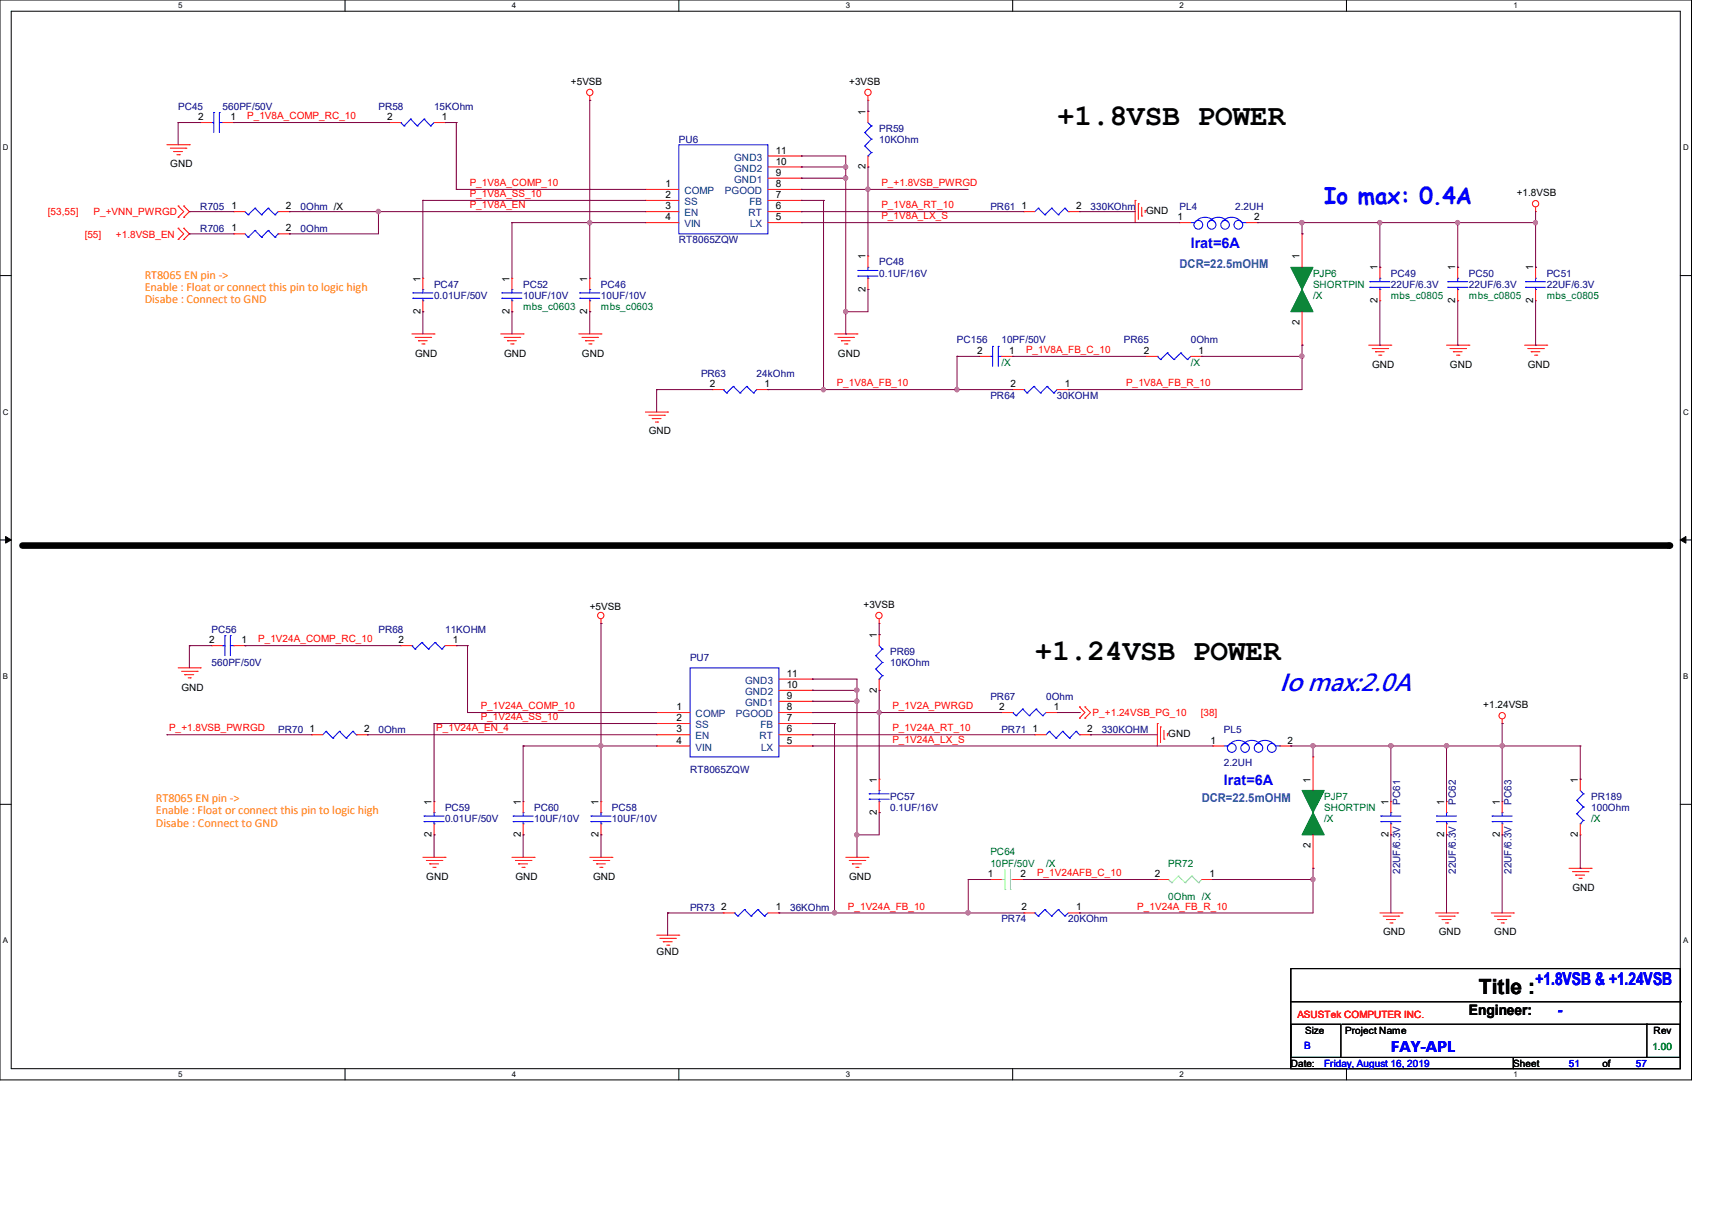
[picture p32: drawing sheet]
<svg xmlns="http://www.w3.org/2000/svg" width="297mm" height="210mm" viewBox="0 0 297 210" stroke-linecap="round" stroke-linejoin="round" font-family="sans-serif">
<defs><g id="words">
<g font-size="5.2">
<text x="183.4" y="21.8">+1.8VSB POWER</text>
<text x="179.5" y="114.4">+1.24VSB POWER</text>
</g>
<text font-size="4.3" fill="#00f" x="222" y="119.8">Io max:2.0A</text>
<text font-size="4" fill="#00f" x="229.7" y="35.3">Io max: 0.4A</text>
<text font-size="3.6" x="256.6" y="172.3">Title :</text>
<g font-size="3" fill="#00f">
<text x="266.4" y="170.8">+1.8VSB &amp; +1.24VSB</text>
<text x="241.3" y="182.5">FAY-APL</text>
</g>
<g font-size="2.5" fill="#00f">
<text x="206.6" y="43.1">Irat=6A</text>
<text x="212.3" y="136.1">Irat=6A</text>
<text x="270.3" y="176">-</text>
</g>
<text font-size="2.5" x="254.8" y="176.1">Engineer:</text>
<g font-size="2.1" fill="#0080c0">
<text x="204.6" y="46.4">DCR=22.5mOHM</text>
<text x="208.5" y="139.1">DCR=22.5mOHM</text>
</g>
<g font-size="2.1" fill="#ff8000">
<text x="25.1" y="48.4">RT8065 EN pin -&gt;</text>
<text x="25.1" y="50.5">Enable : Float or connect this pin to logic high</text>
<text x="25.1" y="52.6">Disabe : Connect to GND</text>
<text x="27.1" y="139.1">RT8065 EN pin -&gt;</text>
<text x="27.1" y="141.2">Enable : Float or connect this pin to logic high</text>
<text x="27.1" y="143.3">Disabe : Connect to GND</text>
</g>
<g font-size="1.7">
<text x="99.1" y="14.7">+5VSB</text>
<text x="147.3" y="14.7">+3VSB</text>
<text x="34.4" y="20.8">2</text>
<text x="40" y="20.8">1</text>
<text x="67.2" y="20.8">2</text>
<text x="76.7" y="20.8">1</text>
<text x="150.2" y="19.9" transform="rotate(-90 150.2 19.9)">1</text>
<text x="29.5" y="29">GND</text>
<text x="134.6" y="28.5">10</text>
<text x="134.6" y="26.6">11</text>
<text x="150.2" y="29.4" transform="rotate(-90 150.2 29.4)">2</text>
<text x="115.4" y="32.4">1</text>
<text x="115.4" y="34.3">2</text>
<text x="134.6" y="34.3">7</text>
<text x="134.6" y="32.4">8</text>
<text x="134.6" y="30.5">9</text>
<text x="263.1" y="34">+1.8VSB</text>
<text x="40.2" y="36.3">1</text>
<text x="40.2" y="40.1">1</text>
<text x="49.6" y="36.3">2</text>
<text x="49.6" y="40.1">2</text>
<text x="115.4" y="36.3">3</text>
<text x="115.4" y="38.2">4</text>
<text x="134.6" y="38.2">5</text>
<text x="134.6" y="36.3">6</text>
<text x="177.2" y="36.3">1</text>
<text x="186.7" y="36.3">2</text>
<text x="198.8" y="37.1">GND</text>
<text x="204.3" y="38.2">1</text>
<text x="217.6" y="38.2">2</text>
<text x="150.2" y="45" transform="rotate(-90 150.2 45)">1</text>
<text x="225.5" y="45" transform="rotate(-90 225.5 45)">1</text>
<text x="239" y="46.9" transform="rotate(-90 239 46.9)">1</text>
<text x="252.5" y="46.9" transform="rotate(-90 252.5 46.9)">1</text>
<text x="266" y="46.9" transform="rotate(-90 266 46.9)">1</text>
<text x="72.9" y="48.9" transform="rotate(-90 72.9 48.9)">1</text>
<text x="88.4" y="48.9" transform="rotate(-90 88.4 48.9)">1</text>
<text x="101.9" y="48.9" transform="rotate(-90 101.9 48.9)">1</text>
<text x="150.2" y="50.6" transform="rotate(-90 150.2 50.6)">2</text>
<text x="239" y="52.5" transform="rotate(-90 239 52.5)">2</text>
<text x="252.5" y="52.5" transform="rotate(-90 252.5 52.5)">2</text>
<text x="266" y="52.5" transform="rotate(-90 266 52.5)">2</text>
<text x="72.9" y="54.5" transform="rotate(-90 72.9 54.5)">2</text>
<text x="88.4" y="54.5" transform="rotate(-90 88.4 54.5)">2</text>
<text x="101.9" y="54.5" transform="rotate(-90 101.9 54.5)">2</text>
<text x="225.5" y="56.4" transform="rotate(-90 225.5 56.4)">2</text>
<text x="72" y="61.8">GND</text>
<text x="87.5" y="61.8">GND</text>
<text x="101" y="61.8">GND</text>
<text x="145.4" y="61.8">GND</text>
<text x="169.5" y="61.4">2</text>
<text x="175.1" y="61.4">1</text>
<text x="198.5" y="61.4">2</text>
<text x="207.9" y="61.4">1</text>
<text x="238" y="63.8">GND</text>
<text x="251.5" y="63.8">GND</text>
<text x="265" y="63.8">GND</text>
<text x="123.1" y="67.1">2</text>
<text x="132.6" y="67.1">1</text>
<text x="175.3" y="67.1">2</text>
<text x="184.7" y="67.1">1</text>
<text x="112.6" y="75.4">GND</text>
<text x="102.3" y="105.9">+5VSB</text>
<text x="149.8" y="105.5">+3VSB</text>
<text x="36.3" y="111.5">2</text>
<text x="41.9" y="111.5">1</text>
<text x="69.1" y="111.5">2</text>
<text x="78.6" y="111.5">1</text>
<text x="152.1" y="110.6" transform="rotate(-90 152.1 110.6)">1</text>
<text x="31.5" y="119.8">GND</text>
<text x="136.5" y="119.3">10</text>
<text x="136.5" y="117.3">11</text>
<text x="117.4" y="123.1">1</text>
<text x="117.4" y="125">2</text>
<text x="136.5" y="125">7</text>
<text x="136.5" y="123.1">8</text>
<text x="136.5" y="121.2">9</text>
<text x="152.1" y="120.1" transform="rotate(-90 152.1 120.1)">2</text>
<text x="173.4" y="123.1">2</text>
<text x="182.8" y="123.1">1</text>
<text x="257.3" y="122.8">+1.24VSB</text>
<text x="53.7" y="127">1</text>
<text x="63.2" y="127">2</text>
<text x="117.4" y="127">3</text>
<text x="117.4" y="128.9">4</text>
<text x="136.5" y="128.9">5</text>
<text x="136.5" y="127">6</text>
<text x="179.1" y="127">1</text>
<text x="188.6" y="127">2</text>
<text x="202.7" y="127.9">GND</text>
<text x="210" y="128.9">1</text>
<text x="223.3" y="128.9">2</text>
<text x="152.1" y="135.7" transform="rotate(-90 152.1 135.7)">1</text>
<text x="227.4" y="135.7" transform="rotate(-90 227.4 135.7)">1</text>
<text x="273.7" y="135.7" transform="rotate(-90 273.7 135.7)">1</text>
<text x="74.9" y="139.6" transform="rotate(-90 74.9 139.6)">1</text>
<text x="90.3" y="139.6" transform="rotate(-90 90.3 139.6)">1</text>
<text x="103.8" y="139.6" transform="rotate(-90 103.8 139.6)">1</text>
<text x="152.1" y="141.3" transform="rotate(-90 152.1 141.3)">2</text>
<text x="240.9" y="139.6" transform="rotate(-90 240.9 139.6)">1</text>
<text x="250.5" y="139.6" transform="rotate(-90 250.5 139.6)">1</text>
<text x="260.2" y="139.6" transform="rotate(-90 260.2 139.6)">1</text>
<text x="74.9" y="145.2" transform="rotate(-90 74.9 145.2)">2</text>
<text x="90.3" y="145.2" transform="rotate(-90 90.3 145.2)">2</text>
<text x="103.8" y="145.2" transform="rotate(-90 103.8 145.2)">2</text>
<text x="227.4" y="147.1" transform="rotate(-90 227.4 147.1)">2</text>
<text x="240.9" y="145.2" transform="rotate(-90 240.9 145.2)">2</text>
<text x="250.5" y="145.2" transform="rotate(-90 250.5 145.2)">2</text>
<text x="260.2" y="145.2" transform="rotate(-90 260.2 145.2)">2</text>
<text x="273.7" y="145.2" transform="rotate(-90 273.7 145.2)">2</text>
<text x="74" y="152.6">GND</text>
<text x="89.4" y="152.6">GND</text>
<text x="102.9" y="152.6">GND</text>
<text x="147.3" y="152.6">GND</text>
<text x="171.4" y="152.1">1</text>
<text x="177" y="152.1">2</text>
<text x="200.4" y="152.1">2</text>
<text x="209.8" y="152.1">1</text>
<text x="272.8" y="154.5">GND</text>
<text x="125.1" y="157.9">2</text>
<text x="134.6" y="157.9">1</text>
<text x="177.2" y="157.9">2</text>
<text x="186.7" y="157.9">1</text>
<text x="113.9" y="165.7">GND</text>
<text x="239.9" y="162.2">GND</text>
<text x="249.6" y="162.2">GND</text>
<text x="259.2" y="162.2">GND</text>
<text x="226.4" y="179.2">Size</text>
<text x="233.4" y="179.2">Project Name</text>
<text x="286.9" y="179.4">Rev</text>
<text x="223.9" y="185">Date:</text>
<text x="262.5" y="185">Sheet</text>
<text x="278" y="185">of</text>
</g>
<g font-size="1.7" fill="#000080">
<text x="30.9" y="19">PC45</text>
<text x="38.6" y="19">560PF/50V</text>
<text x="65.7" y="19">PR58</text>
<text x="75.3" y="19">15KOhm</text>
<text x="152.5" y="22.9">PR59</text>
<text x="117.8" y="24.8">PU6</text>
<text x="152.5" y="24.8">10KOhm</text>
<text x="34.8" y="36.4">R705</text>
<text x="34.8" y="40.2">R706</text>
<text x="52.2" y="36.4">0Ohm /X</text>
<text x="52.2" y="40.2">0Ohm</text>
<text x="171.8" y="36.4">PR61</text>
<text x="189.2" y="36.4">330KOhm</text>
<text x="204.6" y="36.4">PL4</text>
<text x="214.3" y="36.4">2.2UH</text>
<text x="117.8" y="42.2">RT8065ZQW</text>
<text x="152.5" y="46">PC48</text>
<text x="152.5" y="48">0.1UF/16V</text>
<text x="241.3" y="48">PC49</text>
<text x="254.8" y="48">PC50</text>
<text x="268.3" y="48">PC51</text>
<text x="75.3" y="49.9">PC47</text>
<text x="75.3" y="51.8">0.01UF/50V</text>
<text x="90.8" y="49.9">PC52</text>
<text x="90.8" y="51.8">10UF/10V</text>
<text x="104.3" y="49.9">PC46</text>
<text x="104.3" y="51.8">10UF/10V</text>
<text x="241.3" y="49.9">22UF/6.3V</text>
<text x="254.8" y="49.9">22UF/6.3V</text>
<text x="268.3" y="49.9">22UF/6.3V</text>
<text x="166" y="59.5">PC156</text>
<text x="173.7" y="59.5">10PF/50V</text>
<text x="195" y="59.5">PR65</text>
<text x="206.6" y="59.5">0Ohm</text>
<text x="121.6" y="65.3">PR63</text>
<text x="131.3" y="65.3">24kOhm</text>
<text x="171.8" y="69.2">PR64</text>
<text x="183.4" y="69.2">30KOHM</text>
<text x="36.7" y="109.7">PC56</text>
<text x="65.7" y="109.7">PR68</text>
<text x="77.2" y="109.7">11KOHM</text>
<text x="154.4" y="113.6">PR69</text>
<text x="36.7" y="115.5">560PF/50V</text>
<text x="119.7" y="114.6">PU7</text>
<text x="154.4" y="115.5">10KOhm</text>
<text x="171.8" y="121.3">PR67</text>
<text x="181.5" y="121.3">0Ohm</text>
<text x="48.3" y="127.1">PR70</text>
<text x="65.7" y="127.1">0Ohm</text>
<text x="173.7" y="127.1">PR71</text>
<text x="191.1" y="127.1">330KOHM</text>
<text x="212.3" y="127.1">PL5</text>
<text x="119.7" y="134.1">RT8065ZQW</text>
<text x="212.3" y="132.9">2.2UH</text>
<text x="77.2" y="140.6">PC59</text>
<text x="77.2" y="142.5">0.01UF/50V</text>
<text x="92.7" y="140.6">PC60</text>
<text x="92.7" y="142.5">10UF/10V</text>
<text x="106.2" y="140.6">PC58</text>
<text x="106.2" y="142.5">10UF/10V</text>
<text x="154.4" y="138.7">PC57</text>
<text x="154.4" y="140.6">0.1UF/16V</text>
<text x="242.9" y="139.6" transform="rotate(-90 242.9 139.6)">PC61</text>
<text x="252.6" y="139.6" transform="rotate(-90 252.6 139.6)">PC62</text>
<text x="262.2" y="139.6" transform="rotate(-90 262.2 139.6)">PC63</text>
<text x="276" y="138.7">PR189</text>
<text x="276" y="140.6">100Ohm</text>
<text x="242.9" y="151.6" transform="rotate(-90 242.9 151.6)">22UF/6.3V</text>
<text x="252.6" y="151.6" transform="rotate(-90 252.6 151.6)">22UF/6.3V</text>
<text x="262.2" y="151.6" transform="rotate(-90 262.2 151.6)">22UF/6.3V</text>
<text x="119.7" y="158">PR73</text>
<text x="137.1" y="158">36KOhm</text>
<text x="173.7" y="159.9">PR74</text>
<text x="185.3" y="159.9">20KOhm</text>
</g>
<g font-size="1.7" fill="#f00">
<text x="42.9" y="20.7">P_1V8A_COMP_RC_10</text>
<text x="81.5" y="32.3">P_1V8A_COMP_10</text>
<text x="81.5" y="34.2">P_1V8A_SS_10</text>
<text x="152.9" y="32.3">P_+1.8VSB_PWRGD</text>
<text x="8.3" y="37.3">[53,55]</text>
<text x="14.7" y="41.2">[55]</text>
<text x="16.2" y="37.3">P_+VNN_PWRGD</text>
<text x="20.1" y="41.2">+1.8VSB_EN</text>
<text x="81.5" y="36.1">P_1V8A_EN</text>
<text x="152.9" y="38">P_1V8A_LX_S</text>
<text x="152.9" y="36.1">P_1V8A_RT_10</text>
<text x="178" y="61.2">P_1V8A_FB_C_10</text>
<text x="145.2" y="67">P_1V8A_FB_10</text>
<text x="195.4" y="67">P_1V8A_FB_R_10</text>
<text x="44.8" y="111.4">P_1V24A_COMP_RC_10</text>
<text x="83.4" y="123">P_1V24A_COMP_10</text>
<text x="83.4" y="124.9">P_1V24A_SS_10</text>
<text x="154.8" y="123">P_1V2A_PWRGD</text>
<text x="189.6" y="124.2">P_+1.24VSB_PG_10</text>
<text x="208.3" y="124.2">[38]</text>
<text x="29.3" y="126.8">P_+1.8VSB_PWRGD</text>
<text x="75.7" y="126.8">P_1V24A_EN_4</text>
<text x="154.8" y="126.8">P_1V24A_RT_10</text>
<text x="154.8" y="128.8">P_1V24A_LX_S</text>
<text x="179.9" y="151.9">P_1V24AFB_C_10</text>
<text x="147.1" y="157.7">P_1V24A_FB_10</text>
<text x="197.3" y="157.7">P_1V24A_FB_R_10</text>
<text x="225.1" y="176.5">ASUSTek COMPUTER INC.</text>
</g>
<g font-size="1.7" fill="#004080">
<text x="127.4" y="29.8">GND2</text>
<text x="127.4" y="27.9">GND3</text>
<text x="118.7" y="33.7">COMP</text>
<text x="118.7" y="35.6">SS</text>
<text x="125.8" y="33.7">PGOOD</text>
<text x="127.4" y="31.7">GND1</text>
<text x="130" y="35.6">FB</text>
<text x="118.7" y="37.5">EN</text>
<text x="118.7" y="39.4">VIN</text>
<text x="129.9" y="37.5">RT</text>
<text x="130.1" y="39.4">LX</text>
<text x="129.3" y="118.6">GND3</text>
<text x="120.7" y="124.4">COMP</text>
<text x="127.7" y="124.4">PGOOD</text>
<text x="129.3" y="122.4">GND1</text>
<text x="129.3" y="120.5">GND2</text>
<text x="120.7" y="126.3">SS</text>
<text x="120.7" y="128.2">EN</text>
<text x="120.7" y="130.2">VIN</text>
<text x="131.8" y="128.2">RT</text>
<text x="132" y="126.3">FB</text>
<text x="132" y="130.2">LX</text>
</g>
<g font-size="1.7" fill="#008000">
<text x="227.8" y="48">PJP6</text>
<text x="90.8" y="53.8">mbs_c0603</text>
<text x="104.3" y="53.8">mbs_c0603</text>
<text x="227.8" y="49.9">SHORTPIN</text>
<text x="227.8" y="51.8">/X</text>
<text x="241.3" y="51.8">mbs_c0805</text>
<text x="254.8" y="51.8">mbs_c0805</text>
<text x="268.3" y="51.8">mbs_c0805</text>
<text x="173.7" y="63.4">/X</text>
<text x="206.6" y="63.4">/X</text>
<text x="229.7" y="138.7">PJP7</text>
<text x="229.7" y="140.6">SHORTPIN</text>
<text x="229.7" y="142.5">/X</text>
<text x="276" y="142.5">/X</text>
<text x="171.8" y="148.3">PC64</text>
<text x="171.8" y="150.3">10PF/50V</text>
<text x="181.5" y="150.3">/X</text>
<text x="202.7" y="150.3">PR72</text>
<text x="202.7" y="156">0Ohm /X</text>
<text x="286.7" y="182.1">1.00</text>
</g>
<g font-size="1.7" fill="#00f">
<text x="226.3" y="181.9">B</text>
<text x="229.7" y="185">Friday, August 16, 2019</text>
<text x="272.2" y="185">51</text>
<text x="283.8" y="185">57</text>
</g>
<g font-size="1.4">
<text x="30.9" y="1.4">5</text>
<text x="88.8" y="1.4">4</text>
<text x="146.7" y="1.4">3</text>
<text x="204.6" y="1.4">2</text>
<text x="262.6" y="1.4">1</text>
<text x=".5" y="26.1">D</text>
<text x="292" y="26.1">D</text>
<text x=".5" y="71.9">C</text>
<text x="292" y="71.9">C</text>
<text x=".5" y="117.8">B</text>
<text x="292" y="117.8">B</text>
<text x=".5" y="163.6">A</text>
<text x="292" y="163.6">A</text>
<text x="30.9" y="186.8">5</text>
<text x="88.8" y="186.8">4</text>
<text x="146.7" y="186.8">3</text>
<text x="204.6" y="186.8">2</text>
<text x="262.6" y="186.8">1</text>
</g>
</g></defs>
<path d="M0 0h293.5v187.3h-293.5zM1.9 1.9h289.6v183.4h-289.6z" fill="none" stroke="#000" stroke-width=".17"/>
<g fill="#fff">
<path d="M30.9 .2h.8v1.5h-.8z"/>
<path d="M30.9 185.5h.8v1.6h-.8z"/>
</g>
<path d="M59.9 0v1.9M59.9 185.3v2" fill="none" stroke="#000" stroke-width=".17"/>
<g fill="#fff">
<path d="M88.8 .2h.8v1.5h-.8z"/>
<path d="M88.8 185.5h.8v1.6h-.8z"/>
</g>
<path d="M117.8 0v1.9M117.8 185.3v2" fill="none" stroke="#000" stroke-width=".17"/>
<g fill="#fff">
<path d="M146.7 .2h.8v1.5h-.8z"/>
<path d="M146.7 185.5h.8v1.6h-.8z"/>
</g>
<path d="M175.7 0v1.9M175.7 185.3v2" fill="none" stroke="#000" stroke-width=".17"/>
<g fill="#fff">
<path d="M204.6 .2h.8v1.5h-.8z"/>
<path d="M204.6 185.5h.8v1.6h-.8z"/>
</g>
<path d="M233.6 0v1.9M233.6 185.3v2" fill="none" stroke="#000" stroke-width=".17"/>
<g fill="#fff">
<path d="M262.6 .2h.7v1.5h-.7z"/>
<path d="M262.6 185.5h.7v1.6h-.7z"/>
<path d="M.5 24.8h1v1.6h-1z"/>
<path d="M292 24.8h1v1.6h-1z"/>
<path d="M.5 70.7h1v1.5h-1z"/>
<path d="M292 70.7h1v1.5h-1z"/>
</g>
<path d="M0 47.8h1.9M291.5 47.8h2" fill="none" stroke="#000" stroke-width=".17"/>
<g fill="#fff">
<path d="M.5 116.5h.9v1.6h-.9z"/>
<path d="M292 116.5h.9v1.6h-.9z"/>
</g>
<path d="M0 93.6h1.9M291.5 93.6h2" fill="none" stroke="#000" stroke-width=".17"/>
<path d="M1 93l.9 .6-.9 .6zM291.5 93.6l1-.6v1.2z" fill="#000" stroke="#000" stroke-width=".17"/>
<g fill="#fff">
<path d="M.5 162.4h.9v1.5h-.9z"/>
<path d="M292 162.4h.9v1.5h-.9z"/>
</g>
<path d="M0 139.5h1.9M291.5 139.5h2M223.9 168h67.6v15.4h-67.6zM223.9 177.6h8.7v5.8h-8.7zM223.9 173.7h67.6M232.8 177.6h52.9M285.7 177.6h5.8v5.8h-5.8zM285.7 177.6h.1M291.5 173.7h.1M223.9 183.4h38.7v1.9h-38.7zM262.6 183.4h28.9v1.9h-28.9z" fill="none" stroke="#000" stroke-width=".17"/>
<path d="M3.9 94.6h285.7" fill="none" stroke="#000" stroke-width="1.1"/>
<circle cx="289.6" cy="94.6" r=".57" fill="#000"/>
<g fill="none" stroke="#f00" stroke-width=".17">
<path d="M102.3 17.4h.1M102.3 16.6v.8M150.6 17.4h.1M150.6 19.3h.1M150.6 16.6v.8M150.6 19.3v2M29 25.1h3.9M29.5 25.7h2.8M30.1 26.3h.1M30.1 26.3h1.6M30.7 26.8h.4M30.9 37.7h.1"/>
<path d="M30.9 35.7h.1M30.9 39.6h.1M30.9 35.7l1 1-1 1M30.9 39.6l1 1-1 .9M31.1 26.8h.1M31.9 35.7h.1M31.9 37.7h.1M31.9 39.6h.1M31.9 35.7l1 1-1 1M31.9 39.6l1 1-1 .9M32.3 25.7h.1M32.9 25.1h.1"/>
<path d="M34.8 21.3h.1M34.8 21.3h1.9M38.6 21.3h2M40.6 36.7h.1M40.6 21.3h.1M40.6 36.7h1.9M48.3 36.7h1.9M50.2 36.7h.1M67.6 21.3h.1M67.6 21.3h1.9M75.3 21.3h1.9M77.2 21.3h.1"/>
<path d="M112 32.9h.1M112 34.8h.1M112 36.7h.1M112 38.6h.1M112 36.7h5.8M112 32.9h5.8M112 34.8h5.8M112 38.6h5.8M133.2 36.7h5.8M133.2 32.9h5.8M133.2 34.8h5.8M133.2 38.6h5.8"/>
<path d="M133.2 30.9h5.8M133.2 29h5.8M133.2 27.1h5.8M139 38.6h.1M139 36.7h.1M139 34.8h.1M139 32.9h.1M139 30.9h.1M139 29h.1M139 27.1h.1M150.6 29h.1M150.6 27.1v1.9"/>
<path d="M177.6 36.7h.1M177.6 36.7h1.9M185.3 36.7h2M187.3 36.7h.1M196.9 34.8h.1M196.9 34.8v3.8M197.5 35.3h.1M197.5 35.3v2.8M198.1 37.5h.1M198.1 35.9v1.6M198.7 36.5h.1M198.7 36.5v.4"/>
<path d="M204.6 38.6h.1M204.6 38.6h2M216.2 38.6h1.9M218.1 38.6h.1M266.4 36.7h.1M266.4 35.9v.8M30.9 41.5h.1M31.9 41.5h.1M40.6 40.6h.1M40.6 40.6h1.9M48.3 40.6h1.9M50.2 40.6h.1"/>
<path d="M71.5 57.9h3.8M72 58.5h2.7M72.6 59.1h.1M72.6 59.1h1.5M73.2 59.6h.4M73.4 48.3h.1M73.4 54.1h.1M73.4 48.3v1.9M73.4 52.2v1.9M73.6 59.6h.1M74.7 58.5h.1M75.3 57.9h.1"/>
<path d="M86.9 57.9h3.9M87.5 58.5h2.7M88.1 59.1h.1M88.1 59.1h1.5M88.6 59.6h.4M88.8 48.3h.1M88.8 54.1h.1M88.8 48.3v1.9M88.8 52.2v1.9M89 59.6h.1M90.2 58.5h.1M90.8 57.9h.1"/>
<path d="M100.4 57.9h3.9M101 58.5h2.7M101.6 59.1h.1M101.6 59.1h1.5M102.2 59.6h.3M102.3 48.3h.1M102.3 54.1h.1M102.3 48.3v1.9M102.3 52.2v1.9M102.5 59.6h.1M103.7 58.5h.1M104.3 57.9h.1"/>
<path d="M144.8 57.9h3.9M145.4 58.5h2.7M146 59.1h.1M146 59.1h1.5M146.5 59.6h.4M146.9 59.6h.1M148.1 58.5h.1M148.7 57.9h.1M150.6 44.4h.1M150.6 50.2h.1M150.6 44.4v2M150.6 48.3v1.9"/>
<path d="M225.9 40.6h.1M225.9 59.9h.1M225.9 40.6v5.8M225.9 54.1v5.8M237.4 59.9h3.9M239.4 46.4h.1M239.4 52.2h.1M239.4 46.4v1.9M239.4 50.2v2M241.3 59.9h.1M251 59.9h3.8M252.9 46.4h.1"/>
<path d="M252.9 52.2h.1M252.9 46.4v1.9M252.9 50.2v2M254.8 59.9h.1M264.5 59.9h3.9M266.4 46.4h.1M266.4 52.2h.1M266.4 46.4v1.9M266.4 50.2v2M268.4 59.9h.1M112 71.5h3.8M112.6 72h2.7"/>
<path d="M113.2 72.6h.1M113.2 72.6h1.5M113.7 73.2h.4M114.1 73.2h.1M115.3 72h.1M115.8 71.5h.1M123.6 67.6h.1M123.6 67.6h1.9M131.3 67.6h1.9M133.2 67.6h.1M169.9 61.8h.1M169.9 61.8h1.9"/>
<path d="M173.7 61.8h2M175.7 67.6h.1M175.7 61.8h.1M175.7 67.6h1.9M183.4 67.6h1.9M185.3 67.6h.1M198.8 61.8h.1M198.8 61.8h2M206.6 61.8h1.9M208.5 61.8h.1M238 60.5h2.7M238.6 61h.1"/>
<path d="M238.6 61h1.6M239.2 61.6h.4M239.6 61.6h.1M240.7 60.5h.1M251.5 60.5h2.8M252.1 61h.1M252.1 61h1.6M252.7 61.6h.4M253.1 61.6h.1M254.3 60.5h.1M265 60.5h2.8M265.6 61h.1"/>
<path d="M265.6 61h1.6M266.2 61.6h.4M266.6 61.6h.1M267.8 60.5h.1M30.9 115.8h3.9M31.5 116.4h2.7M32 117h.1M32 117h1.6M32.6 117.6h.4M33 117.6h.1M34.2 116.4h.1M34.8 115.8h.1"/>
<path d="M36.7 112h.1M36.7 112h1.9M40.6 112h1.9M42.5 112h.1M69.5 112h.1M69.5 112h2M77.2 112h2M79.2 112h.1M104.3 108.1h.1M104.3 107.4v.7M135.1 119.7h5.8M135.1 117.8h5.8"/>
<path d="M140.9 119.7h.1M140.9 117.8h.1M152.5 108.1h.1M152.5 110.1h.1M152.5 119.7h.1M152.5 107.4v.7M152.5 110.1v1.9M152.5 117.8v1.9M54.1 127.4h.1M54.1 127.4h1.9M61.8 127.4h1.9M63.7 127.4h.1"/>
<path d="M75.3 139h.1M75.3 139v1.9M90.8 139h.1M90.8 139v1.9M104.3 139h.1M104.3 139v1.9M113.9 123.6h.1M113.9 125.5h.1M113.9 127.4h.1M113.9 129.4h.1M113.9 123.6h5.8M113.9 125.5h5.8"/>
<path d="M113.9 127.4h5.8M113.9 129.4h5.8M135.1 123.6h5.8M135.1 125.5h5.8M135.1 127.4h5.8M135.1 129.4h5.8M135.1 121.6h5.8M140.9 129.4h.1M140.9 127.4h.1M140.9 125.5h.1M140.9 123.6h.1M140.9 121.6h.1"/>
<path d="M152.5 135.1h.1M152.5 135.1v2M152.5 139v1.9M173.7 123.6h.1M173.7 123.6h2M179.5 127.4h.1M179.5 127.4h2M181.5 123.6h1.9M183.4 123.6h.1M187.3 124.5h.1M187.3 122.6h.1M187.3 122.6l.9 1-.9 .9"/>
<path d="M187.3 127.4h1.9M188.2 124.5h.1M188.2 122.6h.1M188.2 122.6l1 1-1 .9M189.2 127.4h.1M200.8 125.5h.1M200.8 125.5v3.9M201.3 126.1h.1M201.3 126.1v2.7M201.9 128.2h.1M201.9 126.7v1.5M202.5 127.2h.1"/>
<path d="M202.5 127.2v.4M210.4 129.4h.1M210.4 129.4h1.9M222 129.4h1.9M223.9 129.4h.1M227.8 131.3h.1M227.8 131.3v5.8M241.3 139h.1M241.3 139v1.9M251 139h.1M251 139v1.9M260.6 125.5h.1"/>
<path d="M260.6 139h.1M260.6 124.7v.8M260.6 139v1.9M274.2 135.1h.1M274.2 135.1v2M73.4 148.7h3.8M74 149.2h2.7M74.5 149.8h.1M74.5 149.8h1.6M75.1 150.4h.4M75.3 144.8h.1M75.3 142.9v1.9"/>
<path d="M75.5 150.4h.1M76.7 149.2h.1M77.2 148.7h.1M88.8 148.7h3.9M89.4 149.2h2.7M90 149.8h.1M90 149.8h1.5M90.6 150.4h.3M90.8 144.8h.1M90.8 142.9v1.9M90.9 150.4h.1M92.1 149.2h.1"/>
<path d="M92.7 148.7h.1M102.3 148.7h3.9M102.9 149.2h2.7M103.5 149.8h.1M103.5 149.8h1.5M104.1 150.4h.3M104.3 144.8h.1M104.3 142.9v1.9M104.4 150.4h.1M105.6 149.2h.1M106.2 148.7h.1M125.5 158.3h.1"/>
<path d="M125.5 158.3h1.9M133.2 158.3h1.9M135.1 158.3h.1M146.7 148.7h3.9M147.3 149.2h2.7M147.9 149.8h.1M147.9 149.8h1.5M148.5 150.4h.3M148.8 150.4h.1M150 149.2h.1M150.6 148.7h.1M152.5 140.9h.1"/>
<path d="M171.8 152.5h.1M171.8 152.5h1.9M175.7 152.5h1.9M177.6 158.3h.1M177.6 152.5h.1M177.6 158.3h1.9M185.3 158.3h2M187.3 158.3h.1M200.8 152.5h.1M200.8 152.5h1.9M208.5 152.5h1.9M210.4 152.5h.1"/>
<path d="M227.8 150.6h.1M227.8 144.8v5.8M239.4 158.3h3.8M239.9 158.9h2.8M240.5 159.5h.1M240.5 159.5h1.6M241.3 144.8h.1M241.3 142.9v1.9M242.7 158.9h.1M243.2 158.3h.1M249 158.3h3.9M249.6 158.9h2.7"/>
<path d="M250.2 159.5h.1M250.2 159.5h1.6M251 144.8h.1M251 142.9v1.9M252.3 158.9h.1M252.9 158.3h.1M258.7 158.3h3.9M259.2 158.9h2.8M259.8 159.5h.1M259.8 159.5h1.6M260.6 144.8h.1M260.6 142.9v1.9"/>
<path d="M262 158.9h.1M262.6 158.3h.1M272.2 150.6h3.9M272.8 151.2h2.7M273.3 151.8h.1M273.3 151.8h1.6M273.9 152.3h.4M274.2 144.8h.1M274.2 142.9v1.9M274.3 152.3h.1M275.5 151.2h.1M276.1 150.6h.1"/>
<path d="M113.9 162.2h3.9M114.5 162.7h2.7M115.1 163.3h.1M115.1 163.3h1.5M115.7 163.9h.3M116 163.9h.1M117.2 162.7h.1M117.8 162.2h.1M241.1 160.1h.4M241.5 160.1h.1M250.8 160.1h.4M251.2 160.1h.1"/>
<path d="M260.4 160.1h.4M260.8 160.1h.1"/>
<circle cx="102.3" cy="16" r=".55"/>
<circle cx="150.6" cy="16" r=".55"/>
<circle cx="266.4" cy="35.3" r=".55"/>
<circle cx="104.2" cy="106.7" r=".55"/>
<circle cx="152.5" cy="106.7" r=".55"/>
<circle cx="260.6" cy="124.1" r=".55"/>
</g>
<g fill="none" stroke="#00f" stroke-width=".17">
<path d="M37.1 19.5h.1M37.1 19.5v3.5M38.1 19.5h.1M38.1 19.5v3.5M36.7 21.3h.1M36.7 21.3h.4M38.1 21.3h.5M38.6 21.3h.1M42.5 36.7l.6 .6M43.1 37.3h.1M44.2 36.1h.1M44.2 40h.1"/>
<path d="M44.2 36.1l-1.1 1.2M44.2 36.1l1.2 1.2M44.2 40l-1.1 1.1M44.2 40l1.2 1.1M45.4 37.3h.1M46.5 36.1h.1M46.5 40h.1M46.5 36.1l-1.1 1.2M46.5 36.1l1.2 1.2M46.5 40l-1.1 1.1M46.5 40l1.2 1.1M47.7 37.3h.1"/>
<path d="M48.3 36.7h.1M48.3 36.7l-.6 .6M69.5 21.3h.1M69.5 21.3l.6 .5M70.1 21.8h.1M71.2 20.7h.1M71.2 20.7l1.2 1.1M71.2 20.7l-1.1 1.1M72.4 21.8h.1M73.6 20.7h.1M73.6 20.7l1.1 1.1M73.6 20.7l-1.2 1.1"/>
<path d="M74.7 21.8h.1M75.3 21.3l-.6 .5M117.8 25.1h15.4v15.5h-15.4zM150 25.3h.1M150 23h.1M150 25.3l1.2 1.2M150 23l1.2 1.1M150.6 27.1h.1M150.6 21.3l.6 .5M151.2 26.5h.1M151.2 21.8h.1M151.2 24.1h.1"/>
<path d="M151.2 26.5l-.6 .6M151.2 24.1l-1.2 1.2M151.2 21.8l-1.2 1.2M180.1 36.1h.1M180.1 36.1l1.2 1.2M180.1 36.1l-.6 .6M181.3 37.3h.1M182.5 36.1h.1M182.5 36.1l1.1 1.2M182.5 36.1l-1.2 1.2M183.6 37.3h.1M184.7 36.1h.1"/>
<path d="M184.7 36.1l.6 .6M184.7 36.1l-1.1 1.2M185.3 36.7h.1M206.6 38.6h.5M207.1 38.6h.1M209.7 38.5a2.13 2.13 0 0 1 3.4 0M210.7 38.5a2.09 2.09 0 0 0-3.3 0M212 38.5a2.1 2.1 0 0 1 3.3 0M215.4 38.6h.8M216.2 38.6h.1M42.5 40.6l.6 .5M43.1 41.1h.1"/>
<path d="M45.4 41.1h.1M47.7 41.1h.1M48.3 40.6h.1M48.3 40.6l-.6 .5M71.6 50.8h.1M71.6 51.7h.1M71.6 50.8h3.5M71.6 51.7h3.5M73.4 50.2h.1M73.4 52.2h.1M73.4 50.2v.6M73.4 51.7v.5"/>
<path d="M87.1 50.8h.1M87.1 51.7h.1M87.1 50.8h3.5M87.1 51.7h3.5M88.8 50.2h.1M88.8 52.2h.1M88.8 50.2v.6M88.8 51.7v.5M100.6 50.8h.1M100.6 51.7h.1M100.6 50.8h3.5M100.6 51.7h3.5"/>
<path d="M102.3 50.2h.1M102.3 52.2h.1M102.3 50.2v.6M102.3 51.7v.5M148.8 46.9h.1M148.8 47.9h.1M148.8 46.9h3.5M148.8 47.9h3.5M150.6 46.4h.1M150.6 48.3h.1M150.6 46.4v.5M150.6 47.9v.4"/>
<path d="M237.7 48.9h.1M237.7 49.8h.1M237.7 48.9h3.4M237.7 49.8h3.4M239.4 48.3h.1M239.4 50.2h.1M239.4 48.3v.6M239.4 49.8v.4M251.2 48.9h.1M251.2 49.8h.1M251.2 48.9h3.4M251.2 49.8h3.4"/>
<path d="M252.9 48.3h.1M252.9 50.2h.1M252.9 48.3v.6M252.9 49.8v.4M264.7 48.9h.1M264.7 49.8h.1M264.7 48.9h3.4M264.7 49.8h3.4M266.4 48.3h.1M266.4 50.2h.1M266.4 48.3v.6M266.4 49.8v.4"/>
<path d="M125.5 67.6h.1M125.5 67.6l.6 .6M126.1 68.2h.1M127.2 67h.1M127.2 67l1.2 1.2M127.2 67l-1.1 1.2M128.4 68.2h.1M129.5 67h.1M129.5 67l1.2 1.2M129.5 67l-1.1 1.2M130.7 68.2h.1M131.3 67.6l-.6 .6"/>
<path d="M171.8 61.8h.1M171.8 61.8h.4M172.2 60.1h.1M172.2 60.1v3.4M173.2 60.1h.1M173.2 60.1v3.4M173.2 61.8h.5M173.7 61.8h.1M177.6 67.6h.1M177.6 67.6l.6 .6M178.2 68.2h.1M179.4 67h.1"/>
<path d="M179.4 67l1.1 1.2M179.4 67l-1.2 1.2M180.5 68.2h.1M181.7 67h.1M181.7 67l1.1 1.2M181.7 67l-1.2 1.2M182.8 68.2h.1M183.4 67.6l-.6 .6M200.8 61.8h.1M200.8 61.8l.5 .6M201.3 62.4h.1M202.5 61.2h.1"/>
<path d="M202.5 61.2l1.2 1.2M202.5 61.2l-1.2 1.2M203.7 62.4h.1M204.9 61.2h.1M204.9 61.2l1.1 1.2M204.9 61.2l-1.2 1.2M206 62.4h.1M206.6 61.8l-.6 .6M38.6 112h.1M38.6 112h.4M39 110.2h.1M39 110.2v3.5"/>
<path d="M40 110.2h.1M40 110.2v3.5M40 112h.6M40.6 112h.1M71.5 112h.1M71.5 112l.5 .6M72 112.6h.1M73.2 111.4h.1M73.2 111.4l1.1 1.2M73.2 111.4l-1.2 1.2M74.3 112.6h.1M75.5 111.4h.1"/>
<path d="M75.5 111.4l1.2 1.2M75.5 111.4l-1.2 1.2M76.7 112.6h.1M77.2 112l-.5 .6M119.7 115.8h15.4v15.5h-15.4zM151.9 116h.1M151.9 113.7h.1M151.9 116l1.2 1.2M151.9 113.7l1.2 1.2M152.5 117.8h.1M152.5 112l.6 .6M153.1 117.2h.1"/>
<path d="M153.1 112.6h.1M153.1 114.9h.1M153.1 117.2l-.6 .6M153.1 114.9l-1.2 1.1M153.1 112.6l-1.2 1.1M56.6 126.8h.1M56.6 126.8l1.1 1.2M56.6 126.8l-.6 .6M57.7 128h.1M58.9 126.8h.1M58.9 126.8l1.2 1.2M58.9 126.8l-1.2 1.2"/>
<path d="M60.1 128h.1M61.2 126.8h.1M61.2 126.8l.6 .6M61.2 126.8l-1.1 1.2M61.8 127.4h.1M150.8 137.7h.1M150.8 138.6h.1M150.8 137.7h3.5M150.8 138.6h3.5M152.5 137.1h.1M152.5 139h.1M152.5 137.1v.6"/>
<path d="M152.5 138.6v.4M175.7 123.6h.1M175.7 123.6l.6 .5M176.3 124.1h.1M177.4 123h.1M177.4 123l1.2 1.1M177.4 123l-1.1 1.1M178.6 124.1h.1M179.7 123h.1M179.7 123l1.2 1.1M179.7 123l-1.1 1.1M180.9 124.1h.1"/>
<path d="M181.5 123.6l-.6 .5M182 126.8h.1M182 126.8l1.2 1.2M182 126.8l-.5 .6M183.2 128h.1M184.4 126.8h.1M184.4 126.8l1.1 1.2M184.4 126.8l-1.2 1.2M185.5 128h.1M186.7 126.8h.1M186.7 126.8l.6 .6M186.7 126.8l-1.2 1.2"/>
<path d="M187.3 127.4h.1M212.3 129.4h.6M212.9 129.4h.1M216.5 129.2a2.1 2.1 0 0 0-3.3 .1M218.8 129.2a2.13 2.13 0 0 0-3.3 0M221.1 129.2a2.1 2.1 0 0 0-3.3 0M221.2 129.4h.8M222 129.4h.1M273.6 138.8h.1M273.6 138.8l1.1 1.2M274.2 137.1l.5 .6M274.7 137.7h.1"/>
<path d="M274.7 140h.1M274.7 140l-1.1 1.1M274.7 137.7l-1.1 1.1M73.6 141.5h.1M73.6 142.5h.1M73.6 141.5h3.4M73.6 142.5h3.4M75.3 140.9h.1M75.3 142.9h.1M75.3 140.9v.6M75.3 142.5v.4M89 141.5h.1"/>
<path d="M89 142.5h.1M89 141.5h3.5M89 142.5h3.5M90.8 140.9h.1M90.8 142.9h.1M90.8 140.9v.6M90.8 142.5v.4M102.5 141.5h.1M102.5 142.5h.1M102.5 141.5h3.5M102.5 142.5h3.5M104.3 140.9h.1"/>
<path d="M104.3 142.9h.1M104.3 140.9v.6M104.3 142.5v.4M127.4 158.3h.1M127.4 158.3l.6 .6M128 158.9h.1M129.2 157.7h.1M129.2 157.7l1.1 1.2M129.2 157.7l-1.2 1.2M130.3 158.9h.1M131.5 157.7h.1M131.5 157.7l1.1 1.2"/>
<path d="M131.5 157.7l-1.2 1.2M132.6 158.9h.1M133.2 158.3l-.6 .6M179.5 158.3h.1M179.5 158.3l.6 .6M180.1 158.9h.1M181.3 157.7h.1M181.3 157.7l1.2 1.2M181.3 157.7l-1.2 1.2M182.5 158.9h.1M183.6 157.7h.1M183.6 157.7l1.1 1.2"/>
<path d="M183.6 157.7l-1.1 1.2M184.7 158.9h.1M185.3 158.3l-.6 .6M239.6 141.5h.1M239.6 142.5h.1M239.6 141.5h3.4M239.6 142.5h3.4M241.3 140.9h.1M241.3 142.9h.1M241.3 140.9v.6M241.3 142.5v.4M249.2 141.5h.1"/>
<path d="M249.2 142.5h.1M249.2 141.5h3.5M249.2 142.5h3.5M251 140.9h.1M251 142.9h.1M251 140.9v.6M251 142.5v.4M258.9 141.5h.1M258.9 142.5h.1M258.9 141.5h3.4M258.9 142.5h3.4M260.6 140.9h.1"/>
<path d="M260.6 142.9h.1M260.6 140.9v.6M260.6 142.5v.4M273.6 141.1h.1M273.6 141.1l1.1 1.2M274.2 142.9h.1M274.7 142.3h.1M274.7 142.3l-.5 .6"/>
<circle cx="207.9" cy="39" r=".76"/>
<circle cx="210.2" cy="39" r=".75"/>
<circle cx="212.5" cy="39" r=".75"/>
<circle cx="214.8" cy="39" r=".76"/>
<circle cx="213.7" cy="129.7" r=".76"/>
<circle cx="216" cy="129.7" r=".75"/>
<circle cx="218.3" cy="129.7" r=".75"/>
<circle cx="220.6" cy="129.7" r=".76"/>
</g>
<g fill="none" stroke="#80ff80" stroke-width=".17">
<path d="M173.7 152.5h.1M173.7 152.5h.6M174.3 154.3h.1M174.3 150.8v3.5M175.3 154.3h.1M175.3 150.8v3.5M175.3 152.5h.4M175.7 152.5h.1M202.7 152.5h.1M202.7 152.5l.6 .6M203.3 153.1h.1M204.4 151.9h.1"/>
<path d="M204.4 151.9l1.2 1.2M204.4 151.9l-1.1 1.2M205.6 153.1h.1M206.8 151.9h.1M206.8 151.9l1.1 1.2M206.8 151.9l-1.2 1.2M207.9 153.1h.1M208.5 152.5l-.6 .6"/>
</g>
<g fill="#008000" stroke="#008000" stroke-width=".17">
<path d="M225.9 137.1h3.8l-1.9 3.8z" fill-rule="evenodd"/>
<path d="M227.8 140.9l1.9 3.9h-3.8z" fill-rule="evenodd"/>
<path d="M223.9 46.4h3.9l-1.9 3.8z" fill-rule="evenodd"/>
<path d="M225.9 50.2l1.9 3.9h-3.9z" fill-rule="evenodd"/>
</g>
<g fill="none" stroke="#800040" stroke-width=".17">
<path d="M102.3 17.4h.1M102.3 17.4v30.9M150.6 19.3h.1M150.6 17.4v1.9M30.9 21.3h.1M30.9 21.3h3.9M30.9 21.3v3.8M32.9 36.7h.1M32.9 36.7h7.7M40.6 21.3h.1M40.6 21.3h27M50.2 36.7h.1"/>
<path d="M50.2 36.7h61.8M65.7 36.7h.1M65.7 36.7v3.9h-15.5M73.4 34.8h.1M73.4 34.8v13.5M73.4 34.8h38.6M77.2 21.3h.1M77.2 21.3h2M79.2 32.9h.1M79.2 21.3h.1M79.2 32.9h32.8M79.2 21.3v11.6"/>
<path d="M88.8 38.6h.1M88.8 38.6v9.7M88.8 38.6h23.2M102.3 38.6h.1M139 32.9h.1M139 30.9h.1M139 27.1h.1M139 29h.1M139 38.6h.1M139 36.7h.1M139 34.8h.1M139 36.7h38.6"/>
<path d="M139 32.9h29M139 34.8h3.9M139 38.6h65.6M139 27.1h7.7v30.8M139 30.9h7.7M139 29h7.7M142.9 34.8h.1M142.9 34.8v32.8M146.7 29h.1M146.7 30.9h.1M150.6 29h.1M150.6 32.9h.1"/>
<path d="M150.6 29v15.4M187.3 36.7h.1M187.3 36.7h9.6M218.1 38.6h.1M218.1 38.6h48.3M225.9 38.6v2M239.4 38.6h.1M239.4 38.6v7.8M252.9 38.6h.1M252.9 38.6v7.8M266.4 38.6h.1M266.4 36.7v9.7"/>
<path d="M32.9 40.6h.1M32.9 40.6h7.7M50.2 40.6h.1M73.4 54.1h.1M73.4 54.1v3.8M88.8 54.1h.1M88.8 54.1v3.8M102.3 54.1h.1M102.3 54.1v3.8M146.7 54.1h.1M146.7 57.9h.1M150.6 50.2h.1"/>
<path d="M150.6 50.2v3.9h-3.9M225.9 59.9h.1M225.9 40.6h.1M225.9 59.9v7.7h-40.6M239.4 46.4h.1M239.4 59.9h.1M239.4 52.2v7.7M252.9 46.4h.1M252.9 59.9h.1M252.9 52.2v7.7M266.4 46.4h.1M266.4 59.9h.1"/>
<path d="M266.4 52.2v7.7M113.9 67.6h.1M113.9 67.6h9.7M113.9 67.6v3.9M133.2 67.6h.1M133.2 67.6h42.5M142.9 67.6h.1M166 61.8h.1M166 67.6h.1M166 61.8v5.8M166 61.8h3.9M175.7 61.8h.1"/>
<path d="M175.7 61.8h23.1M185.3 67.6h.1M208.5 61.8h.1M208.5 61.8h17.4M225.9 61.8h.1M32.9 112h.1M32.9 112h3.8M32.9 112v3.8M42.5 112h.1M42.5 112h27M79.2 112h.1M79.2 112h1.9"/>
<path d="M81.1 112h.1M81.1 112v11.6M104.3 108.1h.1M104.3 108.1v30.9M140.9 117.8h.1M140.9 119.7h.1M140.9 117.8h7.8v30.9M140.9 119.7h7.8M148.7 119.7h.1M152.5 119.7h.1M152.5 110.1h.1M152.5 108.1v2"/>
<path d="M152.5 119.7v15.4M29 127.4h.1M29 127.4h25.1M63.7 127.4h.1M63.7 127.4h50.2M75.3 125.5h.1M75.3 125.5v13.5M75.3 125.5h38.6M81.1 123.6h.1M81.1 123.6h32.8M90.8 129.4h.1M90.8 129.4v9.6"/>
<path d="M90.8 129.4h23.1M104.3 129.4h.1M140.9 123.6h.1M140.9 127.4h.1M140.9 125.5h.1M140.9 129.4h.1M140.9 121.6h.1M140.9 129.4h69.5M140.9 123.6h32.8M140.9 127.4h38.6M140.9 125.5h3.9M140.9 121.6h7.8"/>
<path d="M144.8 125.5h.1M144.8 125.5v32.8M148.7 121.6h.1M152.5 123.6h.1M183.4 123.6h3.9M187.3 123.6h.1M189.2 127.4h.1M189.2 127.4h11.6M223.9 129.4h.1M223.9 129.4h50.3M227.8 129.4h.1M227.8 129.4v1.9"/>
<path d="M241.3 129.4h.1M241.3 129.4v9.6M251 129.4h.1M251 129.4v9.6M260.6 125.5h.1M260.6 129.4h.1M260.6 125.5v13.5M274.2 135.1h.1M274.2 129.4h.1M274.2 129.4v5.7M75.3 144.8h.1M75.3 144.8v3.9"/>
<path d="M90.8 144.8h.1M90.8 144.8v3.9M104.3 144.8h.1M104.3 144.8v3.9M115.8 158.3h.1M115.8 158.3h9.7M115.8 158.3v3.9M135.1 158.3h.1M135.1 158.3h42.5M144.8 158.3h.1M148.7 144.8h.1M152.5 140.9h.1"/>
<path d="M152.5 140.9v3.9h-3.8M168 152.5h.1M168 158.3h.1M168 152.5v5.8M168 152.5h3.8M177.6 152.5h.1M177.6 152.5h23.2M187.3 158.3h.1M210.4 152.5h.1M210.4 152.5h17.4M227.8 150.6h.1M227.8 152.5h.1"/>
<path d="M227.8 150.6v7.7h-40.5M241.3 144.8h.1M241.3 144.8v13.5M251 144.8h.1M251 144.8v13.5M260.6 144.8h.1M260.6 144.8v13.5M274.2 150.6h.1M274.2 144.8v5.8"/>
</g>
<g fill="#f0f" stroke="#f0f" stroke-width=".17">
<circle cx="152.5" cy="123.5" r=".37"/>
<circle cx="148.6" cy="121.6" r=".38"/>
<circle cx="148.6" cy="144.8" r=".38"/>
<circle cx="148.6" cy="119.7" r=".38"/>
<circle cx="104.2" cy="129.3" r=".37"/>
<circle cx="241.3" cy="129.3" r=".38"/>
<circle cx="260.6" cy="129.3" r=".38"/>
<circle cx="251" cy="129.3" r=".38"/>
<circle cx="227.8" cy="152.5" r=".37"/>
<circle cx="167.9" cy="158.3" r=".38"/>
<circle cx="144.8" cy="158.3" r=".38"/>
<circle cx="227.8" cy="129.3" r=".37"/>
<circle cx="65.6" cy="36.7" r=".37"/>
<circle cx="102.3" cy="38.6" r=".37"/>
<circle cx="150.5" cy="32.8" r=".37"/>
<circle cx="146.7" cy="54" r=".37"/>
<circle cx="146.7" cy="29" r=".37"/>
<circle cx="146.7" cy="30.9" r=".37"/>
<circle cx="166" cy="67.6" r=".37"/>
<circle cx="142.8" cy="67.6" r=".37"/>
<circle cx="225.8" cy="61.8" r=".38"/>
<circle cx="225.8" cy="38.6" r=".38"/>
<circle cx="239.4" cy="38.6" r=".37"/>
<circle cx="252.9" cy="38.6" r=".37"/>
<circle cx="266.4" cy="38.6" r=".37"/>
</g>
<use href="#words"/>
</svg>
